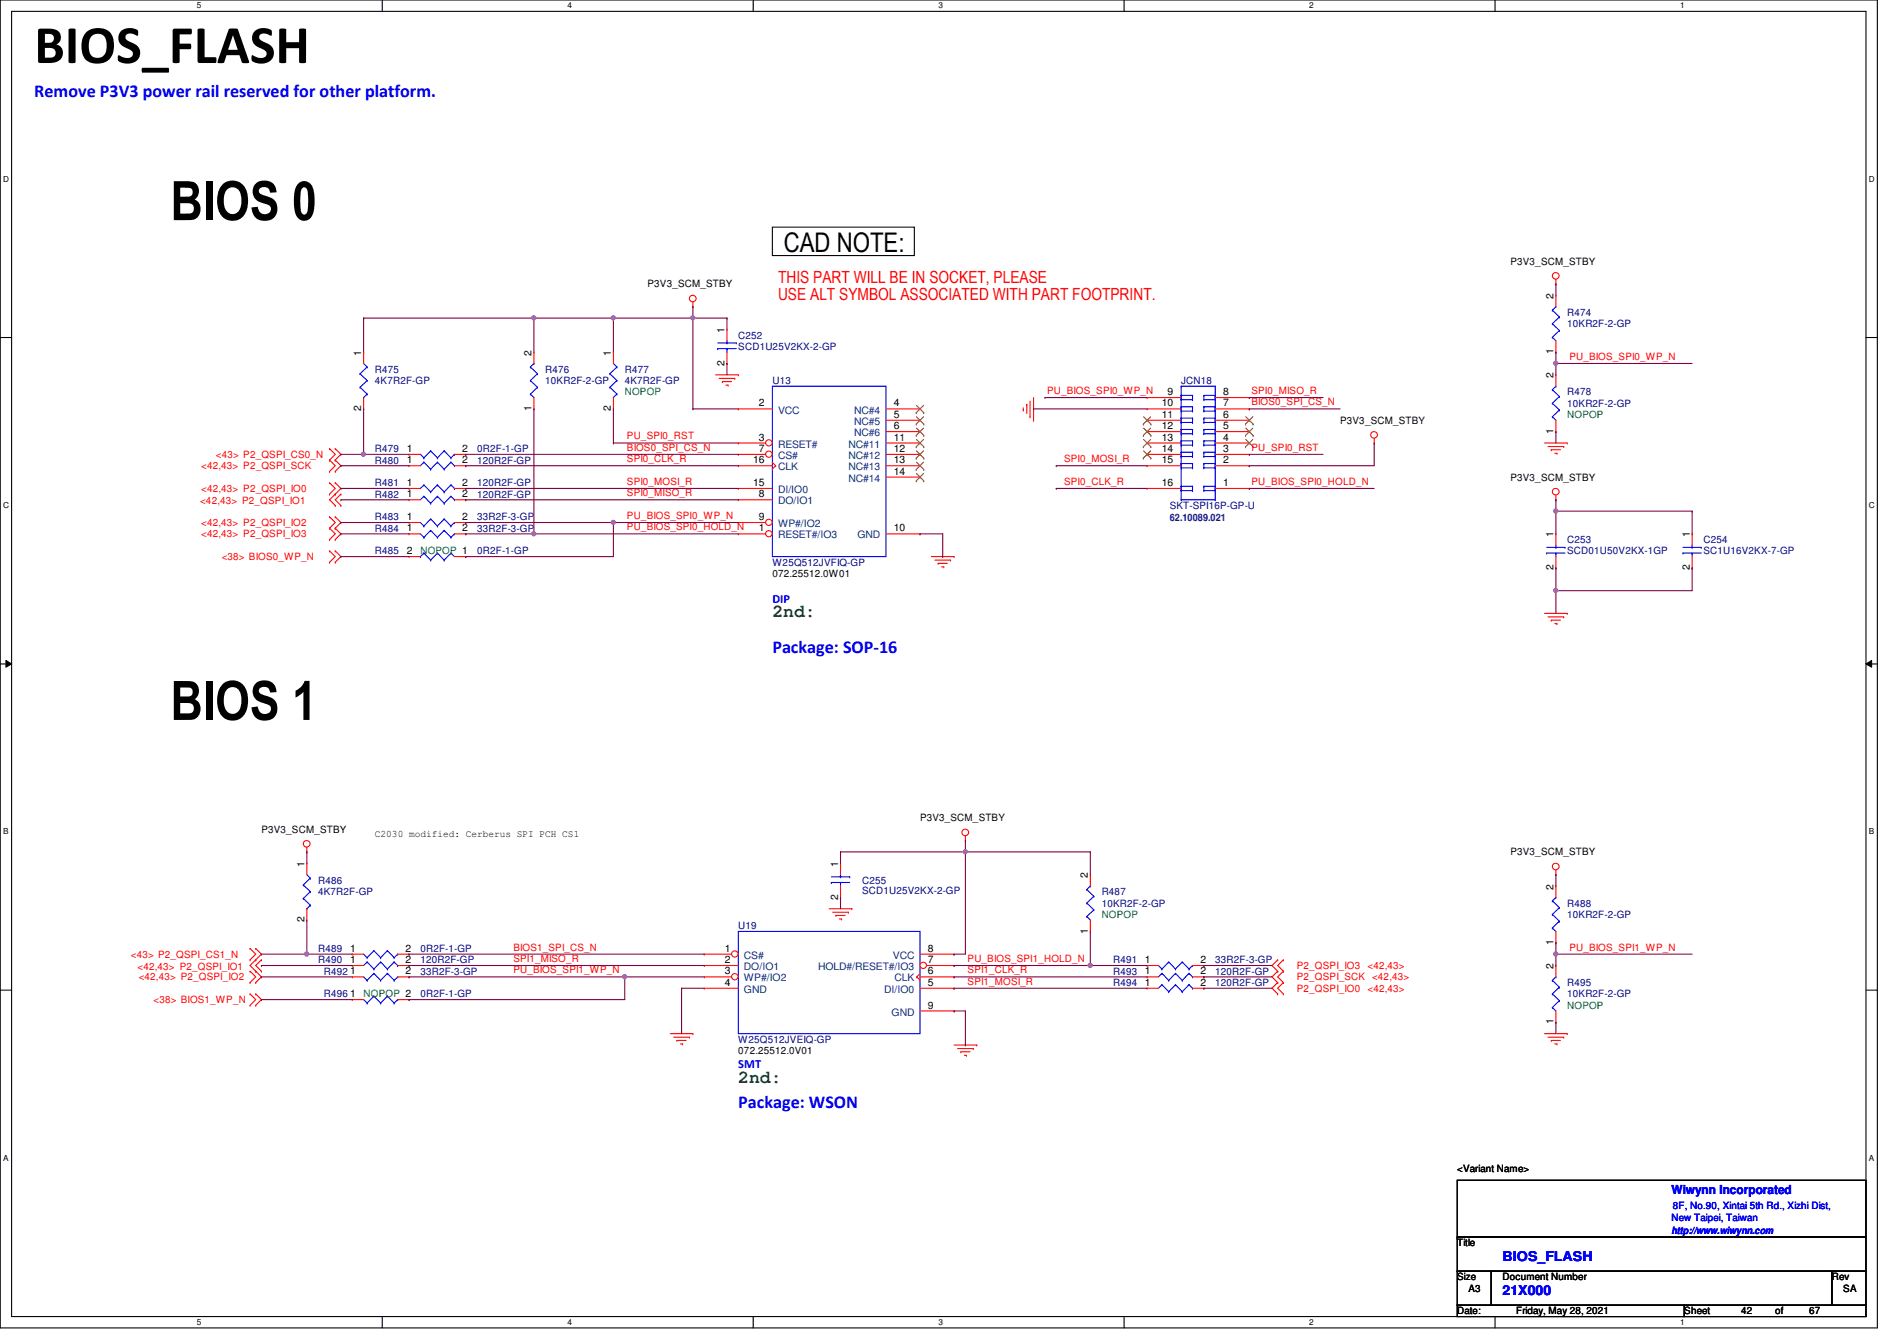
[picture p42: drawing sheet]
<svg xmlns="http://www.w3.org/2000/svg" width="297mm" height="210mm" viewBox="0 0 297 210" stroke-linecap="round" stroke-linejoin="round" font-family="sans-serif">
<defs><g id="words">
<g font-size="8.5">
<text x="5.4" y="9.9">BIOS_FLASH</text>
<text x="26.7" y="34.5">BIOS 0</text>
<text x="26.7" y="112.7">BIOS 1</text>
</g>
<text font-size="4.2" x="122.7" y="39.5">CAD NOTE:</text>
<g font-size="2.8" fill="#00f">
<text x="5.4" y="15.2">Remove P3V3 power rail reserved for other platform.</text>
<text x="120.9" y="102.3">Package: SOP-16</text>
<text x="115.6" y="173.4">Package: WSON</text>
</g>
<g font-size="2.8" fill="#008000">
<text x="120.9" y="96.6">2nd:</text>
<text x="115.6" y="169.5">2nd:</text>
</g>
<g font-size="2.6" fill="#f00">
<text x="121.8" y="44.2">THIS PART WILL BE IN SOCKET, PLEASE</text>
<text x="121.8" y="46.9">USE ALT SYMBOL ASSOCIATED WITH PART FOOTPRINT.</text>
</g>
<g font-size="2.1" fill="#00f">
<text x="235.3" y="197.4">BIOS_FLASH</text>
<text x="235.3" y="202.7">21X000</text>
</g>
<g font-size="1.9" fill="#00f">
<text x="120.9" y="94.3">DIP</text>
<text x="115.6" y="167.2">SMT</text>
<text x="261.7" y="186.9">Wiwynn Incorporated</text>
</g>
<g font-size="1.6">
<text x="236.5" y="41.4">P3V3_SCM_STBY</text>
<text x="101.4" y="45">P3V3_SCM_STBY</text>
<text x="243.2" y="46.8" transform="rotate(-90 243.2 46.8)">2</text>
<text x="113.5" y="52.1" transform="rotate(-90 113.5 52.1)">1</text>
<text x="56.6" y="55.7" transform="rotate(-90 56.6 55.7)">1</text>
<text x="83.2" y="55.7" transform="rotate(-90 83.2 55.7)">2</text>
<text x="95.7" y="55.7" transform="rotate(-90 95.7 55.7)">1</text>
<text x="113.5" y="57.2" transform="rotate(-90 113.5 57.2)">2</text>
<text x="243.2" y="59.2" transform="rotate(-90 243.2 59.2)">2</text>
<text x="243.2" y="55.5" transform="rotate(-90 243.2 55.5)">1</text>
<text x="56.6" y="64.3" transform="rotate(-90 56.6 64.3)">2</text>
<text x="83.2" y="64.3" transform="rotate(-90 83.2 64.3)">1</text>
<text x="95.7" y="64.3" transform="rotate(-90 95.7 64.3)">2</text>
<text x="118.8" y="63.6">2</text>
<text x="140" y="63.6">4</text>
<text x="140" y="65.4">5</text>
<text x="181.9" y="65.4">11</text>
<text x="181.9" y="63.6">10</text>
<text x="182.8" y="61.8">9</text>
<text x="191.5" y="65.4">6</text>
<text x="191.5" y="63.6">7</text>
<text x="191.5" y="61.8">8</text>
<text x="63.7" y="70.7">1</text>
<text x="72.4" y="70.7">2</text>
<text x="118.8" y="69">3</text>
<text x="118.8" y="70.7">7</text>
<text x="140" y="67.2">6</text>
<text x="140" y="69">11</text>
<text x="140" y="70.7">12</text>
<text x="181.9" y="70.7">14</text>
<text x="181.9" y="69">13</text>
<text x="181.9" y="67.2">12</text>
<text x="191.5" y="70.7">3</text>
<text x="191.5" y="69">4</text>
<text x="191.5" y="67.2">5</text>
<text x="209.8" y="66.3">P3V3_SCM_STBY</text>
<text x="243.2" y="67.9" transform="rotate(-90 243.2 67.9)">1</text>
<text x="63.7" y="72.5">1</text>
<text x="63.7" y="76.1">1</text>
<text x="63.7" y="77.9">1</text>
<text x="72.4" y="72.5">2</text>
<text x="72.4" y="76.1">2</text>
<text x="72.4" y="77.9">2</text>
<text x="117.9" y="72.5">16</text>
<text x="117.9" y="76.1">15</text>
<text x="118.8" y="77.9">8</text>
<text x="140" y="72.5">13</text>
<text x="140" y="74.3">14</text>
<text x="181.9" y="76.1">16</text>
<text x="181.9" y="72.5">15</text>
<text x="191.5" y="76.1">1</text>
<text x="191.5" y="72.5">2</text>
<text x="236.5" y="75.2">P3V3_SCM_STBY</text>
<text x="63.7" y="81.4">1</text>
<text x="63.7" y="83.2">1</text>
<text x="72.4" y="81.4">2</text>
<text x="72.4" y="83.2">2</text>
<text x="118.8" y="81.4">9</text>
<text x="118.8" y="83.2">1</text>
<text x="140" y="83.2">10</text>
<text x="63.7" y="86.7">2</text>
<text x="243.2" y="89.2" transform="rotate(-90 243.2 89.2)">2</text>
<text x="243.2" y="84.1" transform="rotate(-90 243.2 84.1)">1</text>
<text x="264.6" y="89.2" transform="rotate(-90 264.6 89.2)">2</text>
<text x="264.6" y="84.1" transform="rotate(-90 264.6 84.1)">1</text>
<text x="120.9" y="90.3">072.25512.0W01</text>
<text x="40.9" y="130.3">P3V3_SCM_STBY</text>
<text x="58.7" y="131">C2030 modified: Cerberus SPI PCH CS1</text>
<text x="144.1" y="128.6">P3V3_SCM_STBY</text>
<text x="47.7" y="135.7" transform="rotate(-90 47.7 135.7)">1</text>
<text x="131.2" y="135.7" transform="rotate(-90 131.2 135.7)">1</text>
<text x="170.3" y="137.5" transform="rotate(-90 170.3 137.5)">2</text>
<text x="236.5" y="133.9">P3V3_SCM_STBY</text>
<text x="131.2" y="140.8" transform="rotate(-90 131.2 140.8)">2</text>
<text x="243.2" y="139.2" transform="rotate(-90 243.2 139.2)">2</text>
<text x="47.7" y="144.4" transform="rotate(-90 47.7 144.4)">2</text>
<text x="54.8" y="149">1</text>
<text x="63.5" y="149">2</text>
<text x="113.5" y="149">1</text>
<text x="145.3" y="149">8</text>
<text x="170.3" y="146.1" transform="rotate(-90 170.3 146.1)">1</text>
<text x="243.2" y="147.9" transform="rotate(-90 243.2 147.9)">1</text>
<text x="54.8" y="152.5">1</text>
<text x="54.8" y="150.7">1</text>
<text x="63.5" y="152.5">2</text>
<text x="63.5" y="150.7">2</text>
<text x="113.5" y="150.7">2</text>
<text x="113.5" y="152.5">3</text>
<text x="113.5" y="154.3">4</text>
<text x="145.3" y="154.3">5</text>
<text x="145.3" y="152.5">6</text>
<text x="145.3" y="150.7">7</text>
<text x="179.3" y="154.3">1</text>
<text x="179.3" y="150.7">1</text>
<text x="179.3" y="152.5">1</text>
<text x="188" y="154.3">2</text>
<text x="188" y="150.7">2</text>
<text x="188" y="152.5">2</text>
<text x="243.2" y="151.7" transform="rotate(-90 243.2 151.7)">2</text>
<text x="54.8" y="156.1">1</text>
<text x="145.3" y="157.9">9</text>
<text x="243.2" y="160.4" transform="rotate(-90 243.2 160.4)">1</text>
<text x="115.6" y="165">072.25512.0V01</text>
<text x="228.2" y="183.5">&lt;Variant Name&gt;</text>
<text x="228.2" y="195.1">Title</text>
<text x="228.2" y="200.4">Size</text>
<text x="230" y="202.2">A3</text>
<text x="235.3" y="200.4">Document Number</text>
<text x="286.8" y="200.4">Rev</text>
<text x="288.6" y="202.2">SA</text>
<text x="228.2" y="205.7">Date:</text>
<text x="237.4" y="205.7">Friday, May 28, 2021</text>
<text x="263.7" y="205.7">Sheet</text>
<text x="272.6" y="205.7">42</text>
<text x="278" y="205.7">of</text>
<text x="283.3" y="205.7">67</text>
</g>
<g font-size="1.6" fill="#000080">
<text x="115.6" y="53">C252</text>
<text x="245.4" y="49.4">R474</text>
<text x="245.4" y="51.2">10KR2F-2-GP</text>
<text x="58.7" y="58.3">R475</text>
<text x="85.4" y="58.3">R476</text>
<text x="97.8" y="58.3">R477</text>
<text x="115.6" y="54.8">SCD1U25V2KX-2-GP</text>
<text x="58.7" y="60.1">4K7R2F-GP</text>
<text x="85.4" y="60.1">10KR2F-2-GP</text>
<text x="97.8" y="60.1">4K7R2F-GP</text>
<text x="120.9" y="60.1">U13</text>
<text x="185" y="60.1">JCN18</text>
<text x="245.4" y="61.9">R478</text>
<text x="245.4" y="63.7">10KR2F-2-GP</text>
<text x="58.7" y="70.8">R479</text>
<text x="74.7" y="70.8">0R2F-1-GP</text>
<text x="58.7" y="72.6">R480</text>
<text x="58.7" y="76.1">R481</text>
<text x="58.7" y="77.9">R482</text>
<text x="74.7" y="72.6">120R2F-GP</text>
<text x="74.7" y="76.1">120R2F-GP</text>
<text x="74.7" y="77.9">120R2F-GP</text>
<text x="58.7" y="81.4">R483</text>
<text x="58.7" y="83.2">R484</text>
<text x="74.7" y="81.4">33R2F-3-GP</text>
<text x="74.7" y="83.2">33R2F-3-GP</text>
<text x="183.2" y="79.7">SKT-SPI16P-GP-U</text>
<text x="183.2" y="81.5">62.10089.021</text>
<text x="58.7" y="86.8">R485</text>
<text x="74.7" y="86.8">0R2F-1-GP</text>
<text x="120.9" y="88.6">W25Q512JVFIQ-GP</text>
<text x="245.4" y="85">C253</text>
<text x="245.4" y="86.8">SCD01U50V2KX-1GP</text>
<text x="266.7" y="85">C254</text>
<text x="266.7" y="86.8">SC1U16V2KX-7-GP</text>
<text x="49.8" y="138.3">R486</text>
<text x="49.8" y="140.1">4K7R2F-GP</text>
<text x="135" y="138.3">C255</text>
<text x="135" y="140">SCD1U25V2KX-2-GP</text>
<text x="172.5" y="140.1">R487</text>
<text x="172.5" y="141.9">10KR2F-2-GP</text>
<text x="245.4" y="141.9">R488</text>
<text x="245.4" y="143.7">10KR2F-2-GP</text>
<text x="49.8" y="149">R489</text>
<text x="65.8" y="149">0R2F-1-GP</text>
<text x="115.6" y="145.5">U19</text>
<text x="49.8" y="150.8">R490</text>
<text x="50.7" y="152.6">R492</text>
<text x="65.8" y="152.6">33R2F-3-GP</text>
<text x="65.8" y="150.8">120R2F-GP</text>
<text x="174.3" y="154.3">R494</text>
<text x="174.3" y="150.8">R491</text>
<text x="174.3" y="152.6">R493</text>
<text x="190.3" y="154.3">120R2F-GP</text>
<text x="190.3" y="150.8">33R2F-3-GP</text>
<text x="190.3" y="152.6">120R2F-GP</text>
<text x="245.4" y="154.3">R495</text>
<text x="50.7" y="156.1">R496</text>
<text x="65.8" y="156.1">0R2F-1-GP</text>
<text x="245.4" y="156.1">10KR2F-2-GP</text>
<text x="115.6" y="163.2">W25Q512JVEIQ-GP</text>
</g>
<g font-size="1.6" fill="#f00">
<text x="245.7" y="56.3">PU_BIOS_SPI0_WP_N</text>
<text x="164" y="61.7">PU_BIOS_SPI0_WP_N</text>
<text x="196" y="61.7">SPI0_MISO_R</text>
<text x="196" y="63.5">BIOS0_SPI_CS_N</text>
<text x="33.8" y="71.7">&lt;43&gt; P2_QSPI_CS0_N</text>
<text x="98.2" y="68.8">PU_SPI0_RST</text>
<text x="98.2" y="70.6">BIOS0_SPI_CS_N</text>
<text x="196" y="70.6">PU_SPI0_RST</text>
<text x="31.5" y="73.4">&lt;42,43&gt; P2_QSPI_SCK</text>
<text x="31.5" y="77">&lt;42,43&gt; P2_QSPI_IO0</text>
<text x="98.2" y="72.3">SPI0_CLK_R</text>
<text x="98.2" y="75.9">SPI0_MOSI_R</text>
<text x="98.2" y="77.7">SPI0_MISO_R</text>
<text x="166.6" y="72.3">SPI0_MOSI_R</text>
<text x="166.6" y="75.9">SPI0_CLK_R</text>
<text x="196" y="75.9">PU_BIOS_SPI0_HOLD_N</text>
<text x="31.3" y="79">&lt;42,43&gt; P2_QSPI_IO1</text>
<text x="31.5" y="82.3">&lt;42,43&gt; P2_QSPI_IO2</text>
<text x="98.2" y="83">PU_BIOS_SPI0_HOLD_N</text>
<text x="98.2" y="81.2">PU_BIOS_SPI0_WP_N</text>
<text x="31.5" y="84.1">&lt;42,43&gt; P2_QSPI_IO3</text>
<text x="34.7" y="87.7">&lt;38&gt; BIOS0_WP_N</text>
<text x="20.5" y="149.9">&lt;43&gt; P2_QSPI_CS1_N</text>
<text x="80.4" y="148.8">BIOS1_SPI_CS_N</text>
<text x="245.7" y="148.8">PU_BIOS_SPI1_WP_N</text>
<text x="21.5" y="151.8">&lt;42,43&gt; P2_QSPI_IO1</text>
<text x="21.7" y="153.5">&lt;42,43&gt; P2_QSPI_IO2</text>
<text x="80.4" y="150.6">SPI1_MISO_R</text>
<text x="80.4" y="152.4">PU_BIOS_SPI1_WP_N</text>
<text x="151.5" y="154.1">SPI1_MOSI_R</text>
<text x="151.5" y="152.4">SPI1_CLK_R</text>
<text x="151.5" y="150.6">PU_BIOS_SPI1_HOLD_N</text>
<text x="203.1" y="155.2">P2_QSPI_IO0</text>
<text x="203.1" y="153.5">P2_QSPI_SCK &lt;42,43&gt;</text>
<text x="203.1" y="151.7">P2_QSPI_IO3</text>
<text x="214.1" y="155.2">&lt;42,43&gt;</text>
<text x="214.1" y="151.7">&lt;42,43&gt;</text>
<text x="24" y="157">&lt;38&gt; BIOS1_WP_N</text>
</g>
<g font-size="1.6" fill="#008000">
<text x="97.8" y="61.9">NOPOP</text>
<text x="245.4" y="65.4">NOPOP</text>
<text x="65.8" y="86.8">NOPOP 1</text>
<text x="172.5" y="143.7">NOPOP</text>
<text x="56.9" y="156.1">NOPOP 2</text>
<text x="245.4" y="157.9">NOPOP</text>
</g>
<g font-size="1.6" fill="#004080">
<text x="121.8" y="64.7">VCC</text>
<text x="133.8" y="64.7">NC#4</text>
<text x="121.8" y="70.1">RESET#</text>
<text x="121.8" y="71.8">CS#</text>
<text x="132.9" y="70.1">NC#11</text>
<text x="132.9" y="71.8">NC#12</text>
<text x="133.8" y="66.5">NC#5</text>
<text x="133.8" y="68.3">NC#6</text>
<text x="121.8" y="73.6">CLK</text>
<text x="121.8" y="77.2">DI/IO0</text>
<text x="132.9" y="73.6">NC#13</text>
<text x="132.9" y="75.4">NC#14</text>
<text x="121.8" y="79">DO/IO1</text>
<text x="121.8" y="82.5">WP#/IO2</text>
<text x="121.8" y="84.3">RESET#/IO3</text>
<text x="134.3" y="84.3">GND</text>
<text x="116.5" y="150.1">CS#</text>
<text x="116.5" y="151.8">DO/IO1</text>
<text x="116.5" y="153.6">WP#/IO2</text>
<text x="116.5" y="155.4">GND</text>
<text x="128.1" y="151.8">HOLD#/RESET#/IO3</text>
<text x="138.5" y="155.4">DI/IO0</text>
<text x="139.8" y="150.1">VCC</text>
<text x="140.1" y="153.6">CLK</text>
<text x="139.6" y="159">GND</text>
</g>
<g font-size="1.6" fill="#00f">
<text x="261.7" y="191.1">New Taipei, Taiwan</text>
<text x="262" y="189.2">8F, No.90, Xintai 5th Rd., Xizhi Dist,</text>
<text x="261.7" y="193.1">http://www.wiwynn.com</text>
</g>
<g font-size="1.3">
<text x="30.8" y="1.3">5</text>
<text x="88.9" y="1.3">4</text>
<text x="146.9" y="1.3">3</text>
<text x="205" y="1.3">2</text>
<text x="263.1" y="1.3">1</text>
<text x=".5" y="28.4">D</text>
<text x="292.6" y="28.4">D</text>
<text x=".5" y="79.5">C</text>
<text x="292.6" y="79.5">C</text>
<text x=".5" y="130.6">B</text>
<text x="292.6" y="130.6">B</text>
<text x=".5" y="181.7">A</text>
<text x="292.6" y="181.7">A</text>
<text x="30.8" y="207.4">5</text>
<text x="88.9" y="207.4">4</text>
<text x="146.9" y="207.4">3</text>
<text x="205" y="207.4">2</text>
<text x="263.1" y="207.4">1</text>
</g>
</g></defs>
<path d="M0 0h294v207.9h-294zM1.8 1.8h290.4v204.3h-290.4z" fill="none" stroke="#000" stroke-width=".17"/>
<g fill="#fff">
<path d="M30.8 .2h.7v1.4h-.7z"/>
<path d="M30.8 206.2h.7v1.4h-.7z"/>
</g>
<path d="M59.9 0v1.8M59.9 206.1v1.8" fill="none" stroke="#000" stroke-width=".17"/>
<g fill="#fff">
<path d="M88.9 .2h.6v1.4h-.6z"/>
<path d="M88.9 206.2h.6v1.4h-.6z"/>
</g>
<path d="M117.9 0v1.8M117.9 206.1v1.8" fill="none" stroke="#000" stroke-width=".17"/>
<g fill="#fff">
<path d="M146.9 .2h.7v1.4h-.7z"/>
<path d="M146.9 206.2h.7v1.4h-.7z"/>
</g>
<path d="M176 0v1.8M176 206.1v1.8" fill="none" stroke="#000" stroke-width=".17"/>
<g fill="#fff">
<path d="M205 .2h.7v1.4h-.7z"/>
<path d="M205 206.2h.7v1.4h-.7z"/>
</g>
<path d="M234.1 0v1.8M234.1 206.1v1.8" fill="none" stroke="#000" stroke-width=".17"/>
<g fill="#fff">
<path d="M263.1 .2h.7v1.4h-.7z"/>
<path d="M263.1 206.2h.7v1.4h-.7z"/>
<path d="M.5 27.3h.9v1.4h-.9z"/>
<path d="M292.6 27.3h.9v1.4h-.9z"/>
<path d="M.5 78.4h.9v1.4h-.9z"/>
<path d="M292.6 78.4h.9v1.4h-.9z"/>
</g>
<path d="M0 52.8h1.8M292.2 52.8h1.8" fill="none" stroke="#000" stroke-width=".17"/>
<g fill="#fff">
<path d="M.5 129.5h.8v1.4h-.8z"/>
<path d="M292.6 129.5h.9v1.4h-.9z"/>
</g>
<path d="M0 103.9h1.8M292.2 103.9h1.8" fill="none" stroke="#000" stroke-width=".17"/>
<path d="M.9 103.4l.9 .5-.9 .5zM292.2 103.9l.9-.5v1z" fill="#000"/>
<path d="M.9 103.4l.9 .5-.9 .5zM292.2 103.9l.9-.5v1z" fill="none" stroke="#000" stroke-width=".16"/>
<g fill="#fff">
<path d="M.5 180.5h.8v1.4h-.8z"/>
<path d="M292.6 180.5h.9v1.4h-.9z"/>
</g>
<path d="M120.9 35.6h22.3v4.4h-22.3zM0 155h1.8M292.2 155h1.8M228.2 184.7h64v8.9h-64zM228.2 193.6h64v5.4h-64zM228.2 199h5.3v5.3h-5.3zM233.5 199h53.3v5.3h-53.3zM286.8 199h5.4v5.3h-5.4zM228.2 204.3h35.5v1.8h-35.5zM263.7 204.3h28.5v1.8h-28.5z" fill="none" stroke="#000" stroke-width=".17"/>
<g fill="none" stroke="#f00" stroke-width=".17">
<path d="M108.5 48h.1M108.5 47.3v.7M112.1 58.7h3.5M112.6 59.2h2.5M113.1 59.7h.1M113.1 59.7h1.5M115.1 59.2h.1M115.6 58.7h.1M243.6 44.4h.1M243.6 55.1h.1M243.6 46.2h.1M243.6 43.7v.7"/>
<path d="M243.6 46.2v1.8M243.6 53.3v1.8M51.6 73.8h.1M51.6 72h.1M51.6 77.3h.1M51.6 75.6h.1M51.6 70.2h.1M51.6 72l.9 .9-.9 .9M51.6 75.6l.9 .9-.9 .8M51.6 70.2l.9 .9-.9 .9M52.5 72h.1M52.5 73.8h.1"/>
<path d="M52.5 75.6h.1M52.5 77.3h.1M52.5 79.1h.1M52.5 70.2h.1M52.5 72l.9 .9-.9 .9M52.5 75.6l.9 .9-1.8 1.7 .9 .9M52.5 70.2l.9 .9-.9 .9M53.4 77.3h.1M53.4 79.1h.1M53.4 77.3l-.9 .9 .9 .9M64 72.9h.1M64 71.1h.1"/>
<path d="M64 76.5h.1M64 72.9h1.8M64 76.5h1.8M64 71.1h1.8M71.2 72.9h1.7M71.2 76.5h1.7M71.2 71.1h1.7M72.9 72.9h.1M72.9 71.1h.1M72.9 76.5h.1M113.7 60.3h.3M114 60.3h.1"/>
<path d="M160.2 64.2h.1M160.2 63.8v.4M160.8 63.3h.1M160.8 63.3v1.4M161.3 65.2h.1M161.3 62.8v2.4M161.8 65.8h.1M161.8 62.2v3.6M179.6 76.5h.1M179.6 72.9h.1M179.6 71.1h.1M179.6 69.3h.1"/>
<path d="M179.6 67.6h.1M179.6 65.8h.1M179.6 64h.1M179.6 62.2h.1M179.6 69.3h5.4M179.6 72.9h5.4M179.6 76.5h5.4M179.6 71.1h5.4M179.6 67.6h5.4M179.6 65.8h5.4M179.6 64h5.4M179.6 62.2h5.4"/>
<path d="M190.3 69.3h5.3M190.3 72.9h5.3M190.3 76.5h5.3M190.3 71.1h5.3M190.3 67.6h5.3M190.3 65.8h5.3M190.3 64h5.3M190.3 62.2h5.3M195.6 76.5h.1M195.6 72.9h.1M195.6 71.1h.1M195.6 69.3h.1"/>
<path d="M195.6 67.6h.1M195.6 65.8h.1M195.6 64h.1M195.6 62.2h.1M215.2 69.3h.1M215.2 68.6v.7M241.8 69.3h3.6M242.4 69.9h2.5M242.9 70.4h.1M242.9 70.4h1.4M243.5 71h.3M243.6 78.2h.1"/>
<path d="M243.6 77.5v.7M243.8 71h.1M244.9 69.9h.1M245.4 69.3h.1M51.6 88h.1M51.6 86.2h.1M51.6 84.5h.1M51.6 82.7h.1M51.6 80.9h.1M51.6 86.2l.9 .9-.9 .9M51.6 82.7l.9 .9-.9 .9M51.6 80.9l.9 .9-.9 .9"/>
<path d="M52.5 86.2h.1M52.5 88h.1M52.5 82.7h.1M52.5 84.5h.1M52.5 80.9h.1M52.5 86.2l.9 .9-.9 .9M52.5 82.7l.9 .9-.9 .9M52.5 80.9l.9 .9-.9 .9M145.8 87.1h3.6M146.4 87.7h2.4M146.9 88.2h.1M146.9 88.2h1.4"/>
<path d="M147.4 88.7h.4M147.8 88.7h.1M148.8 87.7h.1M149.4 87.1h.1M241.8 96h3.6M242.4 96.6h2.5M242.9 97.1h.1M242.9 97.1h1.4M243.5 97.6h.3M243.8 97.6h.1M244.9 96.6h.1M245.4 96h.1"/>
<path d="M265 83.6h.1M265 88.9h.1M265 83.6v1.7M265 87.1v1.8M48 133.3h.1M48 132.6v.7M151.2 131.6h.1M151.2 130.9v.7M243.6 136.9h.1M243.6 136.2v.7M39.2 150.2h.1M39.2 148.5h.1"/>
<path d="M39.2 157.4h.1M39.2 155.6h.1M39.2 153.8h.1M39.2 152h.1M39.2 148.5l.8 .9-.8 .8M39.2 155.6l.8 .9-.8 .9M39.2 152l.8 .9-.8 .9M40 148.5h.1M40 150.2h.1M40 152h.1M40 155.6h.1M40 157.4h.1"/>
<path d="M40 153.8h.1M40 148.5l.9 .9-1.7 1.7 .8 .9M40 155.6l.9 .9-.9 .9M40 152l.9 .9-.9 .9M40.9 150.2h.1M40.9 152h.1M40.9 150.2l-.9 .9 .9 .9M129.8 142.2h3.6M130.4 142.8h2.4M130.9 143.3h.1M130.9 143.3h1.4M131.4 143.8h.4"/>
<path d="M131.8 143.8h.1M132.8 142.8h.1M133.4 142.2h.1M179.6 154.7h.1M179.6 154.7h1.8M186.7 154.7h1.8M188.5 154.7h.1M200.1 153.8h.1M200.1 155.6h.1M200.1 152h.1M200.1 150.2h.1M200.1 153.8l-.9 .9 .9 .9"/>
<path d="M200.1 152l-.9 .9 .9 .9M200.1 150.2l-.9 .9 .9 .9M201 155.6h.1M201 153.8h.1M201 152h.1M201 150.2h.1M201 153.8l-.9 .9 .9 .9M201 152l-.9 .9 .9 .9M201 150.2l-.9 .9 .9 .9M104.9 161.8h3.6M105.5 162.3h2.4M106 162.9h.1"/>
<path d="M106 162.9h1.4M106.5 163.4h.4M106.9 163.4h.1M107.9 162.3h.1M108.5 161.8h.1M149.4 163.6h3.5M149.9 164.1h2.5M150.4 164.6h.1M150.4 164.6h1.5M151 165.2h.3M151.3 165.2h.1M152.4 164.1h.1"/>
<path d="M152.9 163.6h.1M241.8 161.8h3.6M242.4 162.3h2.5M242.9 162.9h.1M242.9 162.9h1.4M243.5 163.4h.3M243.8 163.4h.1M244.9 162.3h.1M245.4 161.8h.1"/>
<circle cx="108.5" cy="46.7" r=".52"/>
<circle cx="243.6" cy="43.2" r=".52"/>
<circle cx="215.2" cy="68.1" r=".52"/>
<circle cx="243.6" cy="77" r=".52"/>
<circle cx="48" cy="132.1" r=".52"/>
<circle cx="151.2" cy="130.3" r=".52"/>
<circle cx="243.6" cy="135.6" r=".52"/>
</g>
<g fill="none" stroke="#00f" stroke-width=".17">
<path d="M243.1 52.8h.1M243.1 50.7h.1M243.1 48.6h.1M243.1 52.8l.5 .5M243.1 50.7l1.1 1M243.1 48.6l1.1 1M243.6 48h.1M243.6 48l-.5 .6M244.2 51.7h.1M244.2 49.6h.1M244.2 51.7l-1.1 1.1M244.2 49.6l-1.1 1.1"/>
<path d="M65.8 71.1l.6 .6M66.4 72.3h.1M66.4 71.7h.1M66.4 75.9h.1M66.4 72.3l-.6 .6M66.4 72.3l1 1.1M66.4 75.9l-.6 .6M66.4 75.9l1 1.1M67.4 73.4h.1M67.4 70.6h.1M67.4 77h.1M67.4 70.6l-1 1.1"/>
<path d="M67.4 70.6l1.1 1.1M68.5 72.3h.1M68.5 71.7h.1M68.5 75.9h.1M68.5 72.3l-1.1 1.1M68.5 72.3l1.1 1.1M68.5 75.9l-1.1 1.1M68.5 75.9l1.1 1.1M69.6 73.4h.1M69.6 70.6h.1M69.6 77h.1M69.6 70.6l-1.1 1.1"/>
<path d="M69.6 70.6l1 1.1M70.6 72.3h.1M70.6 71.7h.1M70.6 75.9h.1M70.6 72.3l-1 1.1M70.6 72.3l.6 .6M70.6 75.9l.6 .6M70.6 75.9l-1 1.1M71.2 72.9h.1M71.2 71.1h.1M71.2 76.5h.1M71.2 71.1l-.6 .6"/>
<path d="M185 76.8h.1M185 76.1h.1M185 76.5h.1M185 73.2h.1M185 72.6h.1M185 72.9h.1M185 71.5h.1M185 70.8h.1M185 71.1h.1M185 69.7h.1M185 69h.1M185 69.3h.1"/>
<path d="M185 67.9h.1M185 67.2h.1M185 67.6h.1M185 66.1h.1M185 65.4h.1M185 65.8h.1M185 64.3h.1M185 63.7h.1M185 64h.1M185 62.6h.1M185 61.9h.1M185 62.2h.1"/>
<path d="M185 78.2h.1M185 60.5h.1M185 76.8h1.7M185 76.1h1.7M185 60.5v17.7M185 73.2h1.7M185 72.6h1.7M185 71.5h1.7M185 70.8h1.7M185 69.7h1.7M185 69h1.7M185 67.9h1.7"/>
<path d="M185 67.2h1.7M185 66.1h1.7M185 65.4h1.7M185 64.3h1.7M185 63.7h1.7M185 62.6h1.7M185 61.9h1.7M185 78.2h5.3M185 60.5h5.3M186.7 76.8h.1M186.7 76.1h.1M186.7 73.2h.1"/>
<path d="M186.7 72.6h.1M186.7 71.5h.1M186.7 70.8h.1M186.7 69.7h.1M186.7 69h.1M186.7 67.9h.1M186.7 67.2h.1M186.7 66.1h.1M186.7 65.4h.1M186.7 64.3h.1M186.7 63.7h.1M186.7 62.6h.1"/>
<path d="M186.7 61.9h.1M186.7 61.9v.7M186.7 63.7v.6M186.7 65.4v.7M186.7 67.2v.7M186.7 69v.7M186.7 70.8v.7M186.7 72.6v.6M186.7 76.1v.7M188.5 76.8h.1M188.5 76.1h.1M188.5 73.2h.1"/>
<path d="M188.5 72.6h.1M188.5 71.5h.1M188.5 70.8h.1M188.5 69.7h.1M188.5 69h.1M188.5 67.9h.1M188.5 67.2h.1M188.5 66.1h.1M188.5 65.4h.1M188.5 64.3h.1M188.5 63.7h.1M188.5 62.6h.1"/>
<path d="M188.5 61.9h.1M188.5 76.8h1.8M188.5 61.9v.7M188.5 63.7v.6M188.5 65.4v.7M188.5 67.2v.7M188.5 69v.7M188.5 70.8v.7M188.5 72.6v.6M188.5 76.1v.7M188.5 76.1h1.8M188.5 73.2h1.8"/>
<path d="M188.5 72.6h1.8M188.5 71.5h1.8M188.5 70.8h1.8M188.5 69.7h1.8M188.5 69h1.8M188.5 67.9h1.8M188.5 67.2h1.8M188.5 66.1h1.8M188.5 65.4h1.8M188.5 64.3h1.8M188.5 63.7h1.8M188.5 62.6h1.8"/>
<path d="M188.5 61.9h1.8M190.3 76.8h.1M190.3 76.1h.1M190.3 76.5h.1M190.3 73.2h.1M190.3 72.6h.1M190.3 72.9h.1M190.3 71.5h.1M190.3 70.8h.1M190.3 71.1h.1M190.3 69.7h.1M190.3 69h.1"/>
<path d="M190.3 69.3h.1M190.3 67.9h.1M190.3 67.2h.1M190.3 67.6h.1M190.3 66.1h.1M190.3 65.4h.1M190.3 65.8h.1M190.3 64.3h.1M190.3 63.7h.1M190.3 64h.1M190.3 62.6h.1M190.3 61.9h.1"/>
<path d="M190.3 62.2h.1M190.3 78.2h.1M190.3 60.5h.1M190.3 60.5v17.7M263.5 86.6h.1M263.5 85.7h2.9M263.5 86.6h2.9M265 85.7h.1M265 86.6h.1M265 85.3v.4M265 86.6v.5M266.4 85.7h.1"/>
<path d="M115.6 145.8h28.5v16h-28.5zM181.9 154.1h.1M181.9 154.1l-.5 .6M181.9 154.1l1.1 1.1M183 155.2h.1M184.1 154.1h.1M184.1 154.1l-1.1 1.1M184.1 154.1l1 1.1M185.1 155.2h.1M186.2 154.1h.1M186.2 154.1l-1.1 1.1M186.2 154.1l.5 .6"/>
<path d="M186.7 154.7h.1"/>
</g>
<g fill="none" stroke="#804000" stroke-width=".16">
<path d="M179 71.7h.1M179 69.9h.1M179 68.2h.1M179 66.4h.1M179.1 70.6l1.1 1.1M179.1 68.8l1.1 1.1M179.1 67l1.1 1.2M179.1 65.2l1.1 1.2M180.2 70.6l-1.2 1.1M180.2 68.8l-1.2 1.1M180.2 67l-1.2 1.2M180.2 65.2l-1.2 1.2"/>
<path d="M180.2 71.7h.1M180.2 69.9h.1M180.2 68.2h.1M180.2 66.4h.1M195 69.9h.1M195 68.2h.1M195 66.4h.1M195.1 68.8l1.1 1.1M195.1 67l1.1 1.2M195.1 65.2l1.1 1.2M196.2 68.8l-1.2 1.1M196.2 67l-1.2 1.2"/>
<path d="M196.2 65.2l-1.2 1.2M196.2 69.9h.1M196.2 68.2h.1M196.2 66.4h.1"/>
</g>
<circle cx="115.1" cy="149.3" r=".5" fill="#fff"/>
<g fill="none" stroke="#f00" stroke-width=".17">
<path d="M110.3 149.4h.1M110.3 151.1h.1M110.3 149.4h4.3M110.3 151.1h5.3"/>
<circle cx="115.1" cy="149.3" r=".5"/>
</g>
<circle cx="115.1" cy="152.9" r=".5" fill="#fff"/>
<g fill="none" stroke="#f00" stroke-width=".17">
<path d="M110.3 152.9h.1M110.3 154.7h.1M110.3 152.9h4.3M110.3 154.7h5.3M143.5 152.9h.1M143.5 152.9l.6 .5M144.1 153.4h.1M144.1 152.9h5.3M144.1 154.7h5.3M144.1 152.4l-.6 .5M149.4 154.7h.1M149.4 152.9h.1"/>
<circle cx="115.1" cy="152.9" r=".5"/>
</g>
<circle cx="144.6" cy="151.1" r=".5" fill="#fff"/>
<g fill="none" stroke="#f00" stroke-width=".17">
<path d="M96.1 55.1h.1M96.1 55.1v1.8M64 78.2h.1M64 78.2h1.8M71.2 78.2h1.7M72.9 78.2h.1M96.1 64h.1M96.1 62.2v1.8M115.6 64h.1M115.6 64h5.3M131.6 135.1h.1M131.6 135.1v1.8"/>
<path d="M131.6 138.7v1.8M170.7 136.9h.1M170.7 136.9v1.8M55.2 156.5h.1M55.2 156.5h1.7M62.3 156.5h1.7M64 156.5h.1M131.6 140.5h.1M144.1 149.4h5.3M144.1 158.2h5.3M145.1 151.1h4.3M149.4 151.1h.1"/>
<path d="M149.4 149.4h.1M149.4 158.2h.1M170.7 145.8h.1M170.7 144v1.8"/>
<circle cx="144.6" cy="151.1" r=".5"/>
</g>
<g fill="none" stroke="#00f" stroke-width=".17">
<path d="M95.5 58.5h.1M95.5 58.5l1.1 1.1M96.1 56.9l.5 .5M96.6 57.4h.1M96.6 59.6h.1M96.6 57.4l-1.1 1.1M96.6 59.6l-1.1 1M66.4 77.7h.1M66.4 77.7l-.6 .5M66.4 77.7l1 1.1M67.4 78.8h.1M68.5 77.7h.1"/>
<path d="M68.5 77.7l-1.1 1.1M68.5 77.7l1.1 1.1M69.6 78.8h.1M70.6 77.7h.1M70.6 77.7l-1 1.1M70.6 77.7l.6 .5M71.2 78.2h.1M95.5 60.6h.1M95.5 60.6l1.1 1.1M96.1 62.2h.1M96.6 61.7h.1M96.6 61.7l-.5 .5"/>
<path d="M120.9 60.5h17.8v26.6h-17.8zM130.2 138.1h.1M130.2 137.2h2.9M130.2 138.1h2.9M131.6 137.2h.1M131.6 138.1h.1M131.6 136.9v.3M131.6 138.1v.6M133.1 137.2h.1M170.2 139.2h.1M170.2 139.2l1.1 1.1M170.7 138.7h.1"/>
<path d="M170.7 138.7l-.5 .5M56.9 156.5l.6 .5M57.5 157h.1M58.5 155.9h.1M58.5 155.9l-1 1.1M58.5 155.9l1.1 1.1M59.6 157h.1M60.7 155.9h.1M60.7 155.9l-1.1 1.1M60.7 155.9l1 1.1M61.7 157h.1M62.3 156.5h.1"/>
<path d="M62.3 156.5l-.6 .5M170.2 143.5h.1M170.2 141.4h.1M170.2 143.5l.5 .5M170.2 141.4l1.1 1M171.3 142.4h.1M171.3 140.3h.1M171.3 142.4l-1.1 1.1M171.3 140.3l-1.1 1.1"/>
</g>
<circle cx="120.4" cy="69.3" r=".5" fill="#fff"/>
<g fill="none" stroke="#f00" stroke-width=".17">
<path d="M115.6 69.3h.1M115.6 69.3h4.3M138.7 64h5.4M138.7 65.8h5.4M138.7 67.6h5.4M144.1 64h.1M144.1 65.8h.1M144.1 67.6h.1"/>
<circle cx="120.4" cy="69.3" r=".5"/>
</g>
<path d="M143.5 64.6h.1M143.5 66.4h.1M143.5 68.2h.1M143.5 63.5l1.1 1.1M143.5 65.2l1.1 1.2M143.5 67l1.1 1.2M144.6 63.5l-1.1 1.1M144.6 65.2l-1.1 1.2M144.6 67l-1.1 1.2M144.6 64.6h.1M144.6 66.4h.1M144.6 68.2h.1" fill="none" stroke="#804000" stroke-width=".16"/>
<circle cx="120.4" cy="71.1" r=".5" fill="#fff"/>
<g fill="none" stroke="#f00" stroke-width=".17">
<path d="M115.6 71.1h.1M115.6 72.9h.1M115.6 76.5h.1M115.6 78.2h.1M115.6 71.1h4.3M115.6 72.9h5.3M115.6 76.5h5.3M115.6 78.2h5.3M120.9 73.4h.1M120.9 72.4l.6 .5M121.5 72.9h.1M121.5 72.9l-.6 .5"/>
<path d="M138.7 71.1h5.4M138.7 69.3h5.4M138.7 72.9h5.4M138.7 74.7h5.4M144.1 69.3h.1M144.1 71.1h.1M144.1 72.9h.1M144.1 74.7h.1M138.7 83.6h5.4M144.1 83.6h.1"/>
<circle cx="120.4" cy="71.1" r=".5"/>
</g>
<g fill="none" stroke="#804000" stroke-width=".16">
<path d="M143.5 69.9h.1M143.5 71.7h.1M143.5 73.5h.1M143.5 75.3h.1M143.5 68.8l1.1 1.1M143.5 70.6l1.1 1.1M143.5 72.3l1.1 1.2M143.5 74.1l1.1 1.2M144.6 68.8l-1.1 1.1M144.6 70.6l-1.1 1.1M144.6 72.3l-1.1 1.2M144.6 74.1l-1.1 1.2"/>
<path d="M144.6 69.9h.1M144.6 71.7h.1M144.6 73.5h.1M144.6 75.3h.1"/>
</g>
<circle cx="120.4" cy="81.8" r=".5" fill="#fff"/>
<g fill="none" stroke="#f00" stroke-width=".17">
<path d="M115.6 81.8h.1M115.6 81.8h4.3"/>
<circle cx="120.4" cy="81.8" r=".5"/>
</g>
<circle cx="120.4" cy="83.5" r=".5" fill="#fff"/>
<g fill="none" stroke="#f00" stroke-width=".17">
<path d="M56.9 55.1h.1M56.9 55.1v1.8M83.6 55.1h.1M83.6 55.1v1.8M113.8 51.6h.1M113.8 56.9h.1M113.8 51.6v1.7M113.8 55.1v1.8M243.6 58.7h.1M243.6 58.7v1.8M56.9 64h.1M56.9 62.2v1.8"/>
<path d="M83.6 64h.1M83.6 62.2v1.8M243.6 67.6h.1M243.6 65.8v1.8M64 81.8h.1M64 83.6h.1M64 87.1h.1M64 83.6h1.8M64 81.8h1.8M64 87.1h1.8M71.2 83.6h1.7M71.2 81.8h1.7"/>
<path d="M71.2 87.1h1.7M72.9 81.8h.1M72.9 83.6h.1M72.9 87.1h.1M115.6 83.6h.1M115.6 83.6h4.3M243.6 83.6h.1M243.6 88.9h.1M243.6 83.6v1.7M243.6 87.1v1.8M48 135.1h.1M48 135.1v1.8"/>
<path d="M243.6 138.7h.1M243.6 138.7v1.8M48 144h.1M48 142.2v1.8M55.2 152.9h.1M55.2 151.1h.1M55.2 149.4h.1M55.2 152.9h1.7M55.2 151.1h1.7M55.2 149.4h1.7M62.3 152.9h1.7M62.3 151.1h1.7"/>
<path d="M62.3 149.4h1.7M64 152.9h.1M64 151.1h.1M64 149.4h.1M179.6 151.1h.1M179.6 152.9h.1M179.6 152.9h1.8M179.6 151.1h1.8M186.7 152.9h1.8M186.7 151.1h1.8M188.5 151.1h.1M188.5 152.9h.1"/>
<path d="M243.6 147.6h.1M243.6 151.1h.1M243.6 145.8v1.8M243.6 151.1v1.8M243.6 158.2v1.8M243.6 160h.1"/>
<circle cx="120.4" cy="83.5" r=".5"/>
</g>
<g fill="none" stroke="#00f" stroke-width=".17">
<path d="M56.4 58.5h.1M56.4 58.5l1.1 1.1M56.9 56.9l.6 .5M57.5 57.4h.1M57.5 59.6h.1M57.5 57.4l-1.1 1.1M57.5 59.6l-1.1 1M83.1 59.6h.1M83.1 57.4h.1M83.1 59.6l1.1 1M83.1 57.4l1.1 1.1M83.6 56.9h.1"/>
<path d="M83.6 56.9l-.5 .5M84.2 58.5h.1M84.2 58.5l-1.1 1.1M112.4 54.6h.1M112.4 53.7h2.9M112.4 54.6h2.9M113.8 53.7h.1M113.8 54.6h.1M113.8 53.3v.4M113.8 54.6v.5M115.3 53.7h.1M56.4 60.6h.1"/>
<path d="M56.4 60.6l1.1 1.1M56.9 62.2h.1M57.5 61.7h.1M57.5 61.7l-.6 .5M83.1 61.7h.1M83.1 61.7l.5 .5M84.2 60.6h.1M84.2 60.6l-1.1 1.1M243.1 65.2h.1M243.1 63.1h.1M243.1 61h.1M243.1 65.2l.5 .6"/>
<path d="M243.1 63.1l1.1 1.1M243.1 61l1.1 1.1M243.6 60.5h.1M243.6 60.5l-.5 .5M244.2 64.2h.1M244.2 62.1h.1M244.2 64.2l-1.1 1M244.2 62.1l-1.1 1M65.8 87.1h.1M65.8 81.8l.6 .5M65.8 83.6l.6 .5M66.4 82.3h.1"/>
<path d="M66.4 84.1h.1M66.4 86.6h.1M66.4 86.6l-.6 .5M66.4 86.6l1 1.1M67.4 81.2h.1M67.4 83h.1M67.4 87.7h.1M67.4 81.2l-1 1.1M67.4 81.2l1.1 1.1M67.4 83l-1 1.1M67.4 83l1.1 1.1M68.5 82.3h.1"/>
<path d="M68.5 84.1h.1M68.5 86.6h.1M68.5 86.6l1.1 1.1M68.5 86.6l-1.1 1.1M69.6 81.2h.1M69.6 83h.1M69.6 87.7h.1M69.6 81.2l-1.1 1.1M69.6 81.2l1 1.1M69.6 83l-1.1 1.1M69.6 83l1 1.1M70.6 82.3h.1"/>
<path d="M70.6 84.1h.1M70.6 86.6h.1M70.6 86.6l.6 .5M70.6 86.6l-1 1.1M71.2 81.8h.1M71.2 83.6h.1M71.2 81.8l-.6 .5M71.2 83.6l-.6 .5M242.2 86.6h.1M242.2 85.7h2.9M242.2 86.6h2.9M243.6 85.7h.1"/>
<path d="M243.6 86.6h.1M243.6 85.3v.4M243.6 86.6v.5M245.1 85.7h.1M47.5 138.5h.1M47.5 138.5l1.1 1.1M48 136.9l.6 .6M48.6 137.5h.1M48.6 139.6h.1M48.6 137.5l-1.1 1M48.6 139.6l-1.1 1M47.5 140.6h.1"/>
<path d="M47.5 140.6l1.1 1.1M48 142.2h.1M48.6 141.7h.1M48.6 141.7l-.6 .5M56.9 152.9l.6 .6M56.9 149.4l.6 .5M57.5 153.5h.1M57.5 150.6h.1M57.5 149.9h.1M57.5 150.6l-.6 .5M57.5 150.6l1 1.1M58.5 152.4h.1"/>
<path d="M58.5 151.7h.1M58.5 148.8h.1M58.5 152.4l-1 1.1M58.5 152.4l1.1 1.1M58.5 148.8l-1 1.1M58.5 148.8l1.1 1.1M59.6 153.5h.1M59.6 150.6h.1M59.6 149.9h.1M59.6 150.6l-1.1 1.1M59.6 150.6l1.1 1.1M60.7 152.4h.1"/>
<path d="M60.7 151.7h.1M60.7 148.8h.1M60.7 152.4l-1.1 1.1M60.7 152.4l1 1.1M60.7 148.8l-1.1 1.1M60.7 148.8l1 1.1M61.7 153.5h.1M61.7 150.6h.1M61.7 149.9h.1M61.7 150.6l-1 1.1M61.7 150.6l.6 .5M62.3 152.9h.1"/>
<path d="M62.3 151.1h.1M62.3 149.4h.1M62.3 152.9l-.6 .6M62.3 149.4l-.6 .5M181.4 151.1l.5 .6M181.9 151.7h.1M181.9 152.4h.1M181.9 152.4l-.5 .5M181.9 152.4l1.1 1.1M183 150.6h.1M183 153.5h.1M183 150.6l-1.1 1.1"/>
<path d="M183 150.6l1.1 1.1M184.1 151.7h.1M184.1 152.4h.1M184.1 152.4l-1.1 1.1M184.1 152.4l1 1.1M185.1 150.6h.1M185.1 153.5h.1M185.1 150.6l-1 1.1M185.1 150.6l1.1 1.1M186.2 151.7h.1M186.2 152.4h.1M186.2 152.4l-1.1 1.1"/>
<path d="M186.2 152.4l.5 .5M186.7 151.1h.1M186.7 152.9h.1M186.7 151.1l-.5 .6M243.1 145.2h.1M243.1 143.1h.1M243.1 141h.1M243.1 157.7h.1M243.1 155.6h.1M243.1 153.5h.1M243.1 145.2l.5 .6M243.1 143.1l1.1 1.1"/>
<path d="M243.1 141l1.1 1.1M243.1 157.7l.5 .5M243.1 155.6l1.1 1M243.1 153.5l1.1 1M243.6 140.5h.1M243.6 152.9h.1M243.6 140.5l-.5 .5M243.6 152.9l-.5 .6M244.2 144.2h.1M244.2 142.1h.1M244.2 156.6h.1M244.2 154.5h.1"/>
<path d="M244.2 144.2l-1.1 1M244.2 142.1l-1.1 1M244.2 156.6l-1.1 1.1M244.2 154.5l-1.1 1.1"/>
</g>
<g fill="none" stroke="#800040" stroke-width=".17">
<path d="M161.8 64h.1M161.8 64h17.8M163.6 62.2h.1M163.6 62.2h16M165.4 72.9h.1M165.4 76.5h.1M165.4 72.9h14.2M165.4 76.5h14.2M195.6 62.2h.1M195.6 64h.1M195.6 71.1h.1M195.6 72.9h.1"/>
<path d="M195.6 76.5h.1M195.6 62.2h11.6M195.6 64h14.2M195.6 71.1h11.6M195.6 76.5h19.6M215.2 69.3h.1M215.2 69.3v3.6h-19.6M243.6 80h.1M243.6 80h21.4M265 80h.1M265 80v3.6"/>
</g>
<circle cx="243.6" cy="80" r=".32" fill="#f0f"/>
<circle cx="243.6" cy="80" r=".32" fill="none" stroke="#f0f" stroke-width=".17"/>
<path d="M243.6 44.4h.1M243.6 56.9h.1M243.6 44.4v1.8M243.6 56.9h21.4M243.6 78.2h.1M243.6 78.2v5.4M243.6 80h.1M243.6 88.9h.1M243.6 92.5h.1M243.6 88.9v7.1M265 88.9h.1M265 88.9v3.6" fill="none" stroke="#800040" stroke-width=".17"/>
<circle cx="243.6" cy="56.9" r=".32" fill="#f0f"/>
<circle cx="243.6" cy="56.9" r=".32" fill="none" stroke="#f0f" stroke-width=".17"/>
<path d="M243.6 56.9h.1M243.6 55.1h.1M243.6 55.1v3.6M243.6 67.6h.1M243.6 67.6v1.7M243.6 92.5h.1M243.6 92.5h21.4" fill="none" stroke="#800040" stroke-width=".17"/>
<circle cx="243.6" cy="92.4" r=".32" fill="#f0f"/>
<circle cx="243.6" cy="92.4" r=".32" fill="none" stroke="#f0f" stroke-width=".17"/>
<g fill="none" stroke="#800040" stroke-width=".17">
<path d="M53.4 72.9h.1M53.4 76.5h.1M53.4 78.2h.1M53.4 72.9h10.6M53.4 76.5h10.6M53.4 78.2h10.6M72.9 72.9h.1M72.9 76.5h.1M72.9 78.2h.1M72.9 72.9h42.7M72.9 76.5h42.7M72.9 78.2h42.7"/>
<path d="M53.4 87.1h.1M53.4 87.1h10.6M72.9 87.1h.1M72.9 81.8h.1M72.9 87.1h23.2M72.9 81.8h23.2M83.6 83.6h.1M83.6 83.6h32"/>
</g>
<circle cx="96" cy="81.8" r=".32" fill="#f0f"/>
<circle cx="96" cy="81.8" r=".32" fill="none" stroke="#f0f" stroke-width=".17"/>
<path d="M72.9 83.6h.1M72.9 83.6h10.7" fill="none" stroke="#800040" stroke-width=".17"/>
<circle cx="83.6" cy="83.5" r=".32" fill="#f0f"/>
<circle cx="83.6" cy="83.5" r=".32" fill="none" stroke="#f0f" stroke-width=".17"/>
<path d="M83.6 49.8h.1M83.6 49.8v5.3M83.6 64h.1M83.6 64v19.6M53.4 81.8h.1M53.4 83.6h.1M53.4 81.8h10.6M53.4 83.6h10.6M96.1 81.8h.1M96.1 81.8h19.5M96.1 81.8v5.3" fill="none" stroke="#800040" stroke-width=".17"/>
<circle cx="83.6" cy="49.8" r=".32" fill="#f0f"/>
<circle cx="83.6" cy="49.8" r=".32" fill="none" stroke="#f0f" stroke-width=".17"/>
<path d="M96.1 49.8h.1M96.1 49.8v5.3" fill="none" stroke="#800040" stroke-width=".17"/>
<circle cx="96" cy="49.8" r=".32" fill="#f0f"/>
<circle cx="96" cy="49.8" r=".32" fill="none" stroke="#f0f" stroke-width=".17"/>
<g fill="none" stroke="#800040" stroke-width=".17">
<path d="M56.9 49.8h.1M56.9 49.8h56.9M83.6 49.8h.1M96.1 49.8h.1M108.5 48h.1M108.5 49.8h.1M108.5 48v16M113.8 49.8h.1M113.8 56.9h.1M113.8 49.8v1.8M113.8 56.9v1.8M147.6 87.1h.1"/>
<path d="M147.6 83.6v3.5"/>
</g>
<circle cx="108.5" cy="49.8" r=".32" fill="#f0f"/>
<circle cx="108.5" cy="49.8" r=".32" fill="none" stroke="#f0f" stroke-width=".17"/>
<path d="M53.4 71.1h.1M53.4 71.1h3.5M96.1 64h.1M96.1 69.3h.1M96.1 64v5.3M96.1 69.3h19.5M108.5 64h.1M108.5 64h7.1" fill="none" stroke="#800040" stroke-width=".17"/>
<circle cx="56.9" cy="71.1" r=".32" fill="#f0f"/>
<circle cx="56.9" cy="71.1" r=".32" fill="none" stroke="#f0f" stroke-width=".17"/>
<g fill="none" stroke="#800040" stroke-width=".17">
<path d="M56.9 49.8h.1M56.9 49.8v5.3M56.9 64h.1M56.9 71.1h.1M56.9 64v7.1M56.9 71.1h7.1M72.9 71.1h.1M72.9 71.1h42.7M48 149.4h.1M48 144v5.4M106.7 154.7h.1M106.7 154.7h3.6"/>
<path d="M106.7 154.7v7.1M149.4 158.2h.1M149.4 158.2h1.8v5.4M151.2 163.6h.1"/>
</g>
<circle cx="48" cy="149.3" r=".32" fill="#f0f"/>
<circle cx="48" cy="149.3" r=".32" fill="none" stroke="#f0f" stroke-width=".17"/>
<g fill="none" stroke="#800040" stroke-width=".17">
<path d="M48 133.3h.1M48 133.3v1.8M40.9 149.4h.1M40.9 151.1h.1M40.9 156.5h.1M40.9 149.4h14.3M40.9 151.1h14.3M40.9 156.5h14.3M48 149.4h.1M64 149.4h.1M64 151.1h.1M64 156.5h.1"/>
<path d="M64 152.9h.1M64 149.4h46.3M64 151.1h46.3M64 156.5h33.8M64 152.9h33.8"/>
</g>
<circle cx="97.8" cy="152.9" r=".32" fill="#f0f"/>
<circle cx="97.8" cy="152.9" r=".32" fill="none" stroke="#f0f" stroke-width=".17"/>
<g fill="none" stroke="#800040" stroke-width=".17">
<path d="M131.6 133.3h.1M131.6 133.3v1.8M151.2 131.6h.1M151.2 131.6v1.7h-19.6M40.9 152.9h.1M40.9 152.9h14.3M97.8 152.9h.1M97.8 152.9h12.5M97.8 152.9v3.6M131.6 140.5h.1M131.6 140.5v1.7M149.4 149.4h.1"/>
<path d="M149.4 149.4h1.8"/>
</g>
<circle cx="151.1" cy="133.3" r=".32" fill="#f0f"/>
<circle cx="151.1" cy="133.3" r=".32" fill="none" stroke="#f0f" stroke-width=".17"/>
<g fill="none" stroke="#800040" stroke-width=".17">
<path d="M151.2 133.3h.1M151.2 133.3v16.1M170.7 133.3h.1M170.7 133.3v3.6M149.4 154.7h.1M149.4 152.9h.1M149.4 151.1h.1M149.4 154.7h30.2M149.4 152.9h30.2M149.4 151.1h21.3M188.5 154.7h.1M188.5 152.9h.1"/>
<path d="M188.5 154.7h10.7M188.5 152.9h10.7"/>
</g>
<circle cx="170.7" cy="151.1" r=".32" fill="#f0f"/>
<circle cx="170.7" cy="151.1" r=".32" fill="none" stroke="#f0f" stroke-width=".17"/>
<g fill="none" stroke="#800040" stroke-width=".17">
<path d="M144.1 83.6h.1M144.1 83.6h3.5M151.2 133.3h.1M151.2 133.3h19.5M243.6 136.9h.1M243.6 136.9v1.8M170.7 151.1h.1M170.7 151.1h8.9M170.7 145.8v5.3M188.5 151.1h.1M188.5 151.1h10.7M243.6 147.6h.1"/>
<path d="M243.6 149.4h.1M243.6 147.6v3.5M243.6 149.4h21.4"/>
</g>
<circle cx="243.6" cy="149.3" r=".32" fill="#f0f"/>
<circle cx="243.6" cy="149.3" r=".32" fill="none" stroke="#f0f" stroke-width=".17"/>
<path d="M243.6 160h.1M243.6 160v1.8" fill="none" stroke="#800040" stroke-width=".17"/>
<circle cx="243.6" cy="80" r=".32" fill="#f0f"/>
<circle cx="243.6" cy="80" r=".32" fill="none" stroke="#f0f" stroke-width=".17"/>
<circle cx="243.6" cy="56.9" r=".32" fill="#f0f"/>
<circle cx="243.6" cy="56.9" r=".32" fill="none" stroke="#f0f" stroke-width=".17"/>
<circle cx="243.6" cy="92.4" r=".32" fill="#f0f"/>
<circle cx="243.6" cy="92.4" r=".32" fill="none" stroke="#f0f" stroke-width=".17"/>
<circle cx="96" cy="81.8" r=".32" fill="#f0f"/>
<circle cx="96" cy="81.8" r=".32" fill="none" stroke="#f0f" stroke-width=".17"/>
<circle cx="83.6" cy="83.5" r=".32" fill="#f0f"/>
<circle cx="83.6" cy="83.5" r=".32" fill="none" stroke="#f0f" stroke-width=".17"/>
<circle cx="83.6" cy="49.8" r=".32" fill="#f0f"/>
<circle cx="83.6" cy="49.8" r=".32" fill="none" stroke="#f0f" stroke-width=".17"/>
<circle cx="96" cy="49.8" r=".32" fill="#f0f"/>
<circle cx="96" cy="49.8" r=".32" fill="none" stroke="#f0f" stroke-width=".17"/>
<circle cx="108.5" cy="49.8" r=".32" fill="#f0f"/>
<circle cx="108.5" cy="49.8" r=".32" fill="none" stroke="#f0f" stroke-width=".17"/>
<circle cx="56.9" cy="71.1" r=".32" fill="#f0f"/>
<circle cx="56.9" cy="71.1" r=".32" fill="none" stroke="#f0f" stroke-width=".17"/>
<circle cx="48" cy="149.3" r=".32" fill="#f0f"/>
<circle cx="48" cy="149.3" r=".32" fill="none" stroke="#f0f" stroke-width=".17"/>
<circle cx="97.8" cy="152.9" r=".32" fill="#f0f"/>
<circle cx="97.8" cy="152.9" r=".32" fill="none" stroke="#f0f" stroke-width=".17"/>
<circle cx="151.1" cy="133.3" r=".32" fill="#f0f"/>
<circle cx="151.1" cy="133.3" r=".32" fill="none" stroke="#f0f" stroke-width=".17"/>
<circle cx="170.7" cy="151.1" r=".32" fill="#f0f"/>
<circle cx="170.7" cy="151.1" r=".32" fill="none" stroke="#f0f" stroke-width=".17"/>
<circle cx="243.6" cy="149.3" r=".32" fill="#f0f"/>
<circle cx="243.6" cy="149.3" r=".32" fill="none" stroke="#f0f" stroke-width=".17"/>
<use href="#words"/>
</svg>
